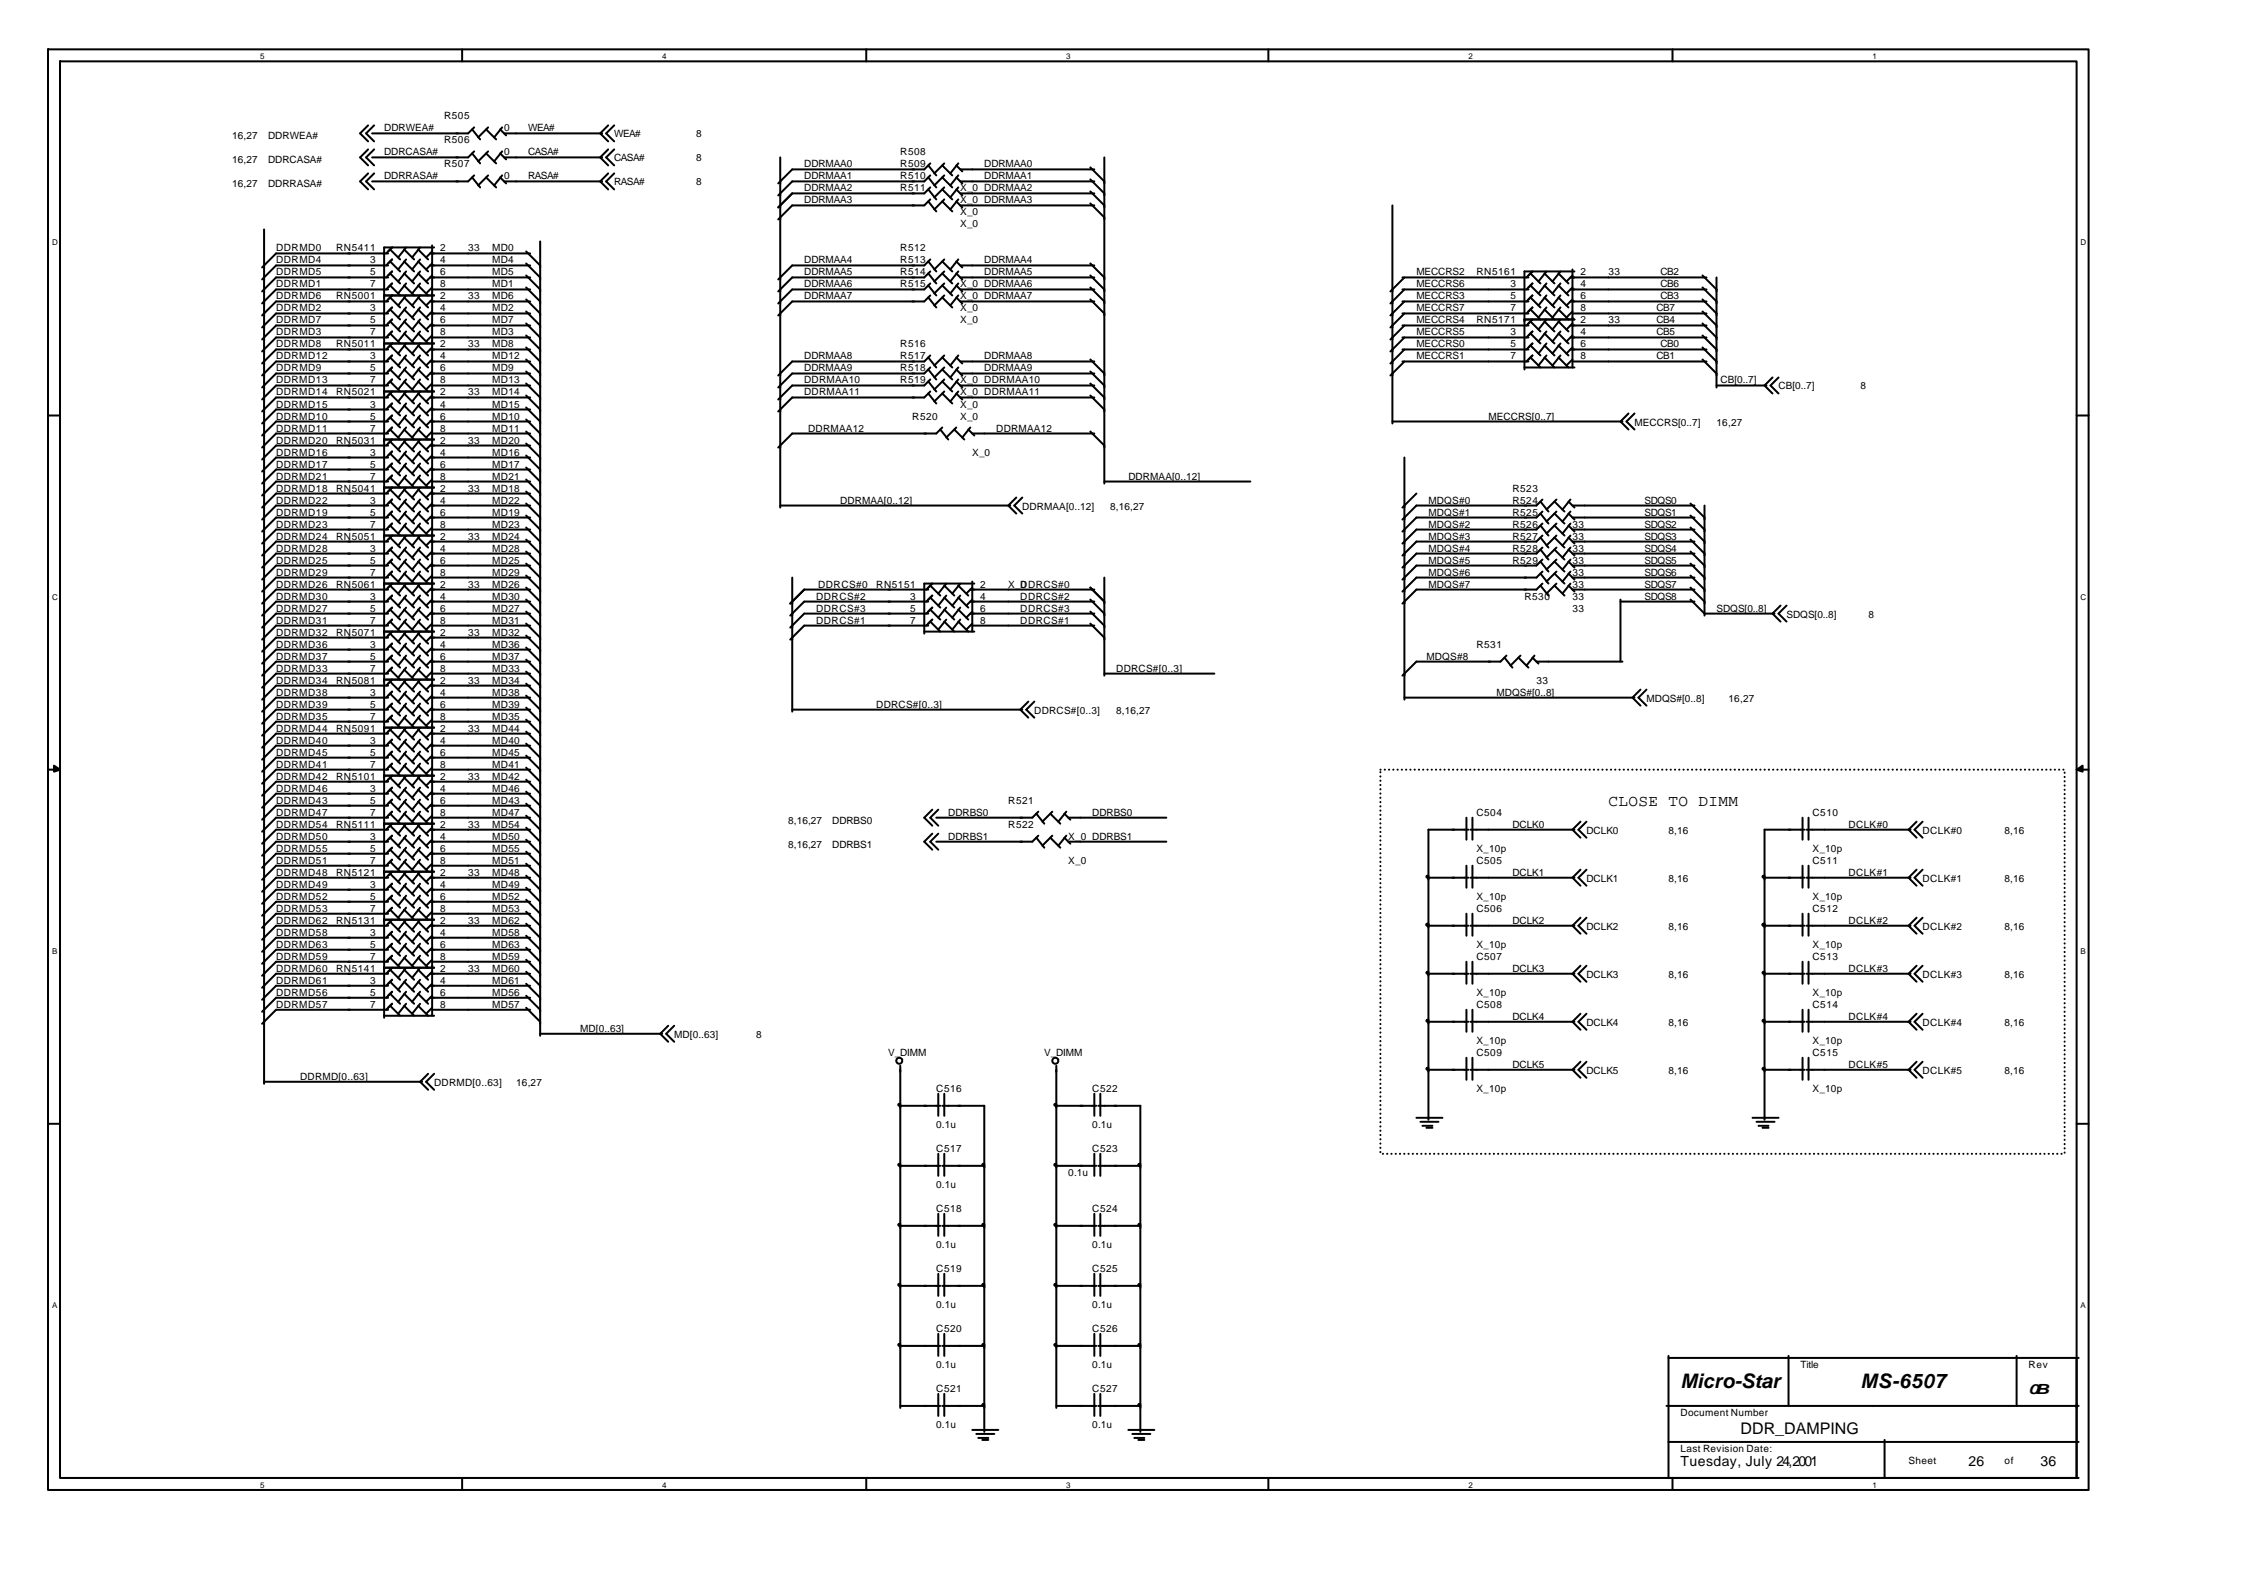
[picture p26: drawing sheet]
<svg xmlns="http://www.w3.org/2000/svg" width="297mm" height="210mm" viewBox="0 0 297 210" stroke-linecap="round" stroke-linejoin="round" font-family="sans-serif">
<defs><g id="words">
<g font-size="2.6">
<text x="222.2" y="183.5">Micro-Star</text>
<text x="246.1" y="183.5">MS-6507</text>
</g>
<g font-size="2.1">
<text x="212.7" y="106.5">CLOSE TO DIMM</text>
<text x="230.2" y="189.6">DDR_DAMPING</text>
</g>
<g font-size="1.9">
<text x="268.3" y="184.3">0B</text>
<text x="222.2" y="193.9">Tuesday, July 24, 2001</text>
<text x="260.3" y="193.9">26</text>
<text x="269.9" y="193.9">36</text>
</g>
<g font-size="1.3">
<text x="50.8" y="17.4">DDRWEA#</text>
<text x="58.7" y="15.8">R505</text>
<text x="66.7" y="17.4">0</text>
<text x="69.8" y="17.4">WEA#</text>
<text x="30.7" y="18.4">16,27</text>
<text x="30.7" y="21.6">16,27</text>
<text x="35.5" y="18.4">DDRWEA#</text>
<text x="35.5" y="21.6">DDRCASA#</text>
<text x="50.8" y="20.5">DDRCASA#</text>
<text x="50.8" y="23.7">DDRRASA#</text>
<text x="58.7" y="19">R506</text>
<text x="58.7" y="22.1">R507</text>
<text x="66.7" y="20.5">0</text>
<text x="66.7" y="23.7">0</text>
<text x="69.8" y="20.5">CASA#</text>
<text x="69.8" y="23.7">RASA#</text>
<text x="81.2" y="21.3">CASA#</text>
<text x="81.2" y="18.2">WEA#</text>
<text x="92.1" y="21.3">8</text>
<text x="92.1" y="18.2">8</text>
<text x="106.4" y="22.1">DDRMAA0</text>
<text x="106.4" y="23.7">DDRMAA1</text>
<text x="119.1" y="23.7">R510</text>
<text x="119.1" y="22.1">R509</text>
<text x="119.1" y="20.5">R508</text>
<text x="130.2" y="22.1">DDRMAA0</text>
<text x="130.2" y="23.7">DDRMAA1</text>
<text x="30.7" y="24.8">16,27</text>
<text x="35.5" y="24.8">DDRRASA#</text>
<text x="81.2" y="24.5">RASA#</text>
<text x="92.1" y="24.5">8</text>
<text x="106.4" y="25.3">DDRMAA2</text>
<text x="106.4" y="26.9">DDRMAA3</text>
<text x="119.1" y="25.3">R511</text>
<text x="127" y="28.5">X_0</text>
<text x="127" y="26.9">X_0 DDRMAA3</text>
<text x="127" y="25.3">X_0 DDRMAA2</text>
<text x="36.5" y="33.2">DDRMD0</text>
<text x="36.5" y="34.8">DDRMD4</text>
<text x="44.4" y="33.2">RN5411</text>
<text x="48.9" y="34.8">3</text>
<text x="58.2" y="33.2">2</text>
<text x="58.2" y="34.8">4</text>
<text x="61.9" y="33.2">33</text>
<text x="65.1" y="33.2">MD0</text>
<text x="65.1" y="34.8">MD4</text>
<text x="106.4" y="34.8">DDRMAA4</text>
<text x="119.1" y="34.8">R513</text>
<text x="119.1" y="33.2">R512</text>
<text x="127" y="30.1">X_0</text>
<text x="130.2" y="34.8">DDRMAA4</text>
<text x="36.5" y="36.4">DDRMD5</text>
<text x="36.5" y="38">DDRMD1</text>
<text x="36.5" y="39.6">DDRMD6</text>
<text x="36.5" y="41.2">DDRMD2</text>
<text x="44.4" y="39.6">RN5001</text>
<text x="48.9" y="41.2">3</text>
<text x="48.9" y="36.4">5</text>
<text x="48.9" y="38">7</text>
<text x="58.2" y="39.6">2</text>
<text x="58.2" y="41.2">4</text>
<text x="58.2" y="36.4">6</text>
<text x="58.2" y="38">8</text>
<text x="61.9" y="39.6">33</text>
<text x="65.1" y="36.4">MD5</text>
<text x="65.1" y="38">MD1</text>
<text x="65.1" y="39.6">MD6</text>
<text x="65.1" y="41.2">MD2</text>
<text x="106.4" y="36.4">DDRMAA5</text>
<text x="106.4" y="38">DDRMAA6</text>
<text x="106.4" y="39.6">DDRMAA7</text>
<text x="119.1" y="36.4">R514</text>
<text x="119.1" y="38">R515</text>
<text x="127" y="41.2">X_0</text>
<text x="127" y="39.6">X_0 DDRMAA7</text>
<text x="127" y="38">X_0 DDRMAA6</text>
<text x="130.2" y="36.4">DDRMAA5</text>
<text x="187.3" y="36.4">MECCRS2</text>
<text x="187.3" y="38">MECCRS6</text>
<text x="187.3" y="39.6">MECCRS3</text>
<text x="187.3" y="41.2">MECCRS7</text>
<text x="195.3" y="36.4">RN5161</text>
<text x="199.8" y="38">3</text>
<text x="199.8" y="39.6">5</text>
<text x="199.8" y="41.2">7</text>
<text x="209" y="36.4">2</text>
<text x="209" y="38">4</text>
<text x="209" y="39.6">6</text>
<text x="209" y="41.2">8</text>
<text x="212.7" y="36.4">33</text>
<text x="219.1" y="41.2">CB7</text>
<text x="219.6" y="38">CB6</text>
<text x="219.6" y="36.4">CB2</text>
<text x="219.6" y="39.6">CB3</text>
<text x="36.5" y="42.8">DDRMD7</text>
<text x="36.5" y="44.4">DDRMD3</text>
<text x="36.5" y="45.9">DDRMD8</text>
<text x="36.5" y="47.5">DDRMD12</text>
<text x="44.4" y="45.9">RN5011</text>
<text x="48.9" y="47.5">3</text>
<text x="48.9" y="42.8">5</text>
<text x="48.9" y="44.4">7</text>
<text x="58.2" y="45.9">2</text>
<text x="58.2" y="47.5">4</text>
<text x="58.2" y="42.8">6</text>
<text x="58.2" y="44.4">8</text>
<text x="61.9" y="45.9">33</text>
<text x="65.1" y="42.8">MD7</text>
<text x="65.1" y="44.4">MD3</text>
<text x="65.1" y="45.9">MD8</text>
<text x="65.1" y="47.5">MD12</text>
<text x="106.4" y="47.5">DDRMAA8</text>
<text x="119.1" y="47.5">R517</text>
<text x="119.1" y="45.9">R516</text>
<text x="127" y="42.8">X_0</text>
<text x="130.2" y="47.5">DDRMAA8</text>
<text x="187.3" y="42.8">MECCRS4</text>
<text x="187.3" y="44.4">MECCRS5</text>
<text x="187.3" y="45.9">MECCRS0</text>
<text x="187.3" y="47.5">MECCRS1</text>
<text x="195.3" y="42.8">RN5171</text>
<text x="199.8" y="44.4">3</text>
<text x="199.8" y="45.9">5</text>
<text x="199.8" y="47.5">7</text>
<text x="209" y="42.8">2</text>
<text x="209" y="44.4">4</text>
<text x="209" y="45.9">6</text>
<text x="209" y="47.5">8</text>
<text x="212.7" y="42.8">33</text>
<text x="219.1" y="47.5">CB1</text>
<text x="219.1" y="42.8">CB4</text>
<text x="219.1" y="44.4">CB5</text>
<text x="219.6" y="45.9">CB0</text>
<text x="36.5" y="49.1">DDRMD9</text>
<text x="36.5" y="50.7">DDRMD13</text>
<text x="36.5" y="52.3">DDRMD14</text>
<text x="36.5" y="53.9">DDRMD15</text>
<text x="44.4" y="52.3">RN5021</text>
<text x="48.9" y="53.9">3</text>
<text x="48.9" y="49.1">5</text>
<text x="48.9" y="50.7">7</text>
<text x="58.2" y="52.3">2</text>
<text x="58.2" y="53.9">4</text>
<text x="58.2" y="49.1">6</text>
<text x="58.2" y="50.7">8</text>
<text x="61.9" y="52.3">33</text>
<text x="65.1" y="49.1">MD9</text>
<text x="65.1" y="50.7">MD13</text>
<text x="65.1" y="52.3">MD14</text>
<text x="65.1" y="53.9">MD15</text>
<text x="106.4" y="52.3">DDRMAA11</text>
<text x="106.4" y="50.7">DDRMAA10</text>
<text x="106.4" y="49.1">DDRMAA9</text>
<text x="119.1" y="50.7">R519</text>
<text x="119.1" y="49.1">R518</text>
<text x="127" y="53.9">X_0</text>
<text x="127" y="52.3">X_0 DDRMAA11</text>
<text x="127" y="50.7">X_0 DDRMAA10</text>
<text x="130.2" y="49.1">DDRMAA9</text>
<text x="227.5" y="50.7">CB[0..7]</text>
<text x="235.2" y="51.5">CB[0..7]</text>
<text x="246.1" y="51.5">8</text>
<text x="36.5" y="55.5">DDRMD10</text>
<text x="36.5" y="57.1">DDRMD11</text>
<text x="36.5" y="58.6">DDRMD20</text>
<text x="44.4" y="58.6">RN5031</text>
<text x="48.9" y="55.5">5</text>
<text x="48.9" y="57.1">7</text>
<text x="58.2" y="58.6">2</text>
<text x="58.2" y="55.5">6</text>
<text x="58.2" y="57.1">8</text>
<text x="61.9" y="58.6">33</text>
<text x="65.1" y="55.5">MD10</text>
<text x="65.1" y="57.1">MD11</text>
<text x="65.1" y="58.6">MD20</text>
<text x="106.9" y="57.1">DDRMAA12</text>
<text x="120.6" y="55.5">R520</text>
<text x="127" y="55.5">X_0</text>
<text x="131.8" y="57.1">DDRMAA12</text>
<text x="196.8" y="55.5">MECCRS[0..7]</text>
<text x="216.2" y="56.3">MECCRS[0..7]</text>
<text x="227" y="56.3">16,27</text>
<text x="36.5" y="60.2">DDRMD16</text>
<text x="36.5" y="61.8">DDRMD17</text>
<text x="36.5" y="63.4">DDRMD21</text>
<text x="36.5" y="65">DDRMD18</text>
<text x="44.4" y="65">RN5041</text>
<text x="48.9" y="60.2">3</text>
<text x="48.9" y="61.8">5</text>
<text x="48.9" y="63.4">7</text>
<text x="58.2" y="65">2</text>
<text x="58.2" y="60.2">4</text>
<text x="58.2" y="61.8">6</text>
<text x="58.2" y="63.4">8</text>
<text x="61.9" y="65">33</text>
<text x="65.1" y="60.2">MD16</text>
<text x="65.1" y="61.8">MD17</text>
<text x="65.1" y="63.4">MD21</text>
<text x="65.1" y="65">MD18</text>
<text x="128.6" y="60.2">X_0</text>
<text x="149.2" y="63.4">DDRMAA[0..12]</text>
<text x="200" y="65">R523</text>
<text x="36.5" y="66.6">DDRMD22</text>
<text x="36.5" y="68.2">DDRMD19</text>
<text x="36.5" y="69.8">DDRMD23</text>
<text x="36.5" y="71.3">DDRMD24</text>
<text x="44.4" y="71.3">RN5051</text>
<text x="48.9" y="66.6">3</text>
<text x="48.9" y="68.2">5</text>
<text x="48.9" y="69.8">7</text>
<text x="58.2" y="71.3">2</text>
<text x="58.2" y="66.6">4</text>
<text x="58.2" y="68.2">6</text>
<text x="58.2" y="69.8">8</text>
<text x="61.9" y="71.3">33</text>
<text x="65.1" y="66.6">MD22</text>
<text x="65.1" y="68.2">MD19</text>
<text x="65.1" y="69.8">MD23</text>
<text x="65.1" y="71.3">MD24</text>
<text x="111.1" y="66.6">DDRMAA[0..12]</text>
<text x="135.2" y="67.4">DDRMAA[0..12]</text>
<text x="146.8" y="67.4">8,16,27</text>
<text x="188.9" y="71.3">MDQS#3</text>
<text x="188.9" y="66.6">MDQS#0</text>
<text x="188.9" y="68.2">MDQS#1</text>
<text x="188.9" y="69.8">MDQS#2</text>
<text x="200" y="71.3">R527</text>
<text x="200" y="69.8">R526</text>
<text x="200" y="68.2">R525</text>
<text x="200" y="66.6">R524</text>
<text x="208" y="71.3">33</text>
<text x="208" y="69.8">33</text>
<text x="217.5" y="66.6">SDQS0</text>
<text x="217.5" y="68.2">SDQS1</text>
<text x="217.5" y="69.8">SDQS2</text>
<text x="217.5" y="71.3">SDQS3</text>
<text x="36.5" y="72.9">DDRMD28</text>
<text x="36.5" y="74.5">DDRMD25</text>
<text x="36.5" y="76.1">DDRMD29</text>
<text x="36.5" y="77.7">DDRMD26</text>
<text x="44.4" y="77.7">RN5061</text>
<text x="48.9" y="72.9">3</text>
<text x="48.9" y="74.5">5</text>
<text x="48.9" y="76.1">7</text>
<text x="58.2" y="77.7">2</text>
<text x="58.2" y="72.9">4</text>
<text x="58.2" y="74.5">6</text>
<text x="58.2" y="76.1">8</text>
<text x="61.9" y="77.7">33</text>
<text x="65.1" y="72.9">MD28</text>
<text x="65.1" y="74.5">MD25</text>
<text x="65.1" y="76.1">MD29</text>
<text x="65.1" y="77.7">MD26</text>
<text x="108.2" y="77.7">DDRCS#0</text>
<text x="115.9" y="77.7">RN5151</text>
<text x="129.6" y="77.7">2</text>
<text x="133.3" y="77.7">X_0</text>
<text x="134.9" y="77.7">DDRCS#0</text>
<text x="188.9" y="77.7">MDQS#7</text>
<text x="188.9" y="72.9">MDQS#4</text>
<text x="188.9" y="74.5">MDQS#5</text>
<text x="188.9" y="76.1">MDQS#6</text>
<text x="200" y="74.5">R529</text>
<text x="200" y="72.9">R528</text>
<text x="208" y="77.7">33</text>
<text x="208" y="76.1">33</text>
<text x="208" y="74.5">33</text>
<text x="208" y="72.9">33</text>
<text x="217.5" y="74.5">SDQS5</text>
<text x="217.5" y="72.9">SDQS4</text>
<text x="217.5" y="76.1">SDQS6</text>
<text x="217.5" y="77.7">SDQS7</text>
<text x="36.5" y="79.3">DDRMD30</text>
<text x="36.5" y="80.9">DDRMD27</text>
<text x="36.5" y="82.5">DDRMD31</text>
<text x="48.9" y="79.3">3</text>
<text x="48.9" y="80.9">5</text>
<text x="48.9" y="82.5">7</text>
<text x="58.2" y="79.3">4</text>
<text x="58.2" y="80.9">6</text>
<text x="58.2" y="82.5">8</text>
<text x="65.1" y="79.3">MD30</text>
<text x="65.1" y="80.9">MD27</text>
<text x="65.1" y="82.5">MD31</text>
<text x="107.9" y="79.3">DDRCS#2</text>
<text x="107.9" y="80.9">DDRCS#3</text>
<text x="107.9" y="82.5">DDRCS#1</text>
<text x="120.4" y="79.3">3</text>
<text x="120.4" y="80.9">5</text>
<text x="120.4" y="82.5">7</text>
<text x="129.6" y="79.3">4</text>
<text x="129.6" y="80.9">6</text>
<text x="129.6" y="82.5">8</text>
<text x="134.9" y="79.3">DDRCS#2</text>
<text x="134.9" y="80.9">DDRCS#3</text>
<text x="134.9" y="82.5">DDRCS#1</text>
<text x="201.6" y="79.3">R530</text>
<text x="208" y="79.3">33</text>
<text x="208" y="80.9">33</text>
<text x="217.5" y="79.3">SDQS8</text>
<text x="227" y="80.9">SDQS[0..8]</text>
<text x="236.3" y="81.7">SDQS[0..8]</text>
<text x="247.1" y="81.7">8</text>
<text x="36.5" y="84">DDRMD32</text>
<text x="36.5" y="85.6">DDRMD36</text>
<text x="36.5" y="87.2">DDRMD37</text>
<text x="36.5" y="88.8">DDRMD33</text>
<text x="44.4" y="84">RN5071</text>
<text x="48.9" y="85.6">3</text>
<text x="48.9" y="87.2">5</text>
<text x="48.9" y="88.8">7</text>
<text x="58.2" y="84">2</text>
<text x="58.2" y="85.6">4</text>
<text x="58.2" y="87.2">6</text>
<text x="58.2" y="88.8">8</text>
<text x="61.9" y="84">33</text>
<text x="65.1" y="84">MD32</text>
<text x="65.1" y="85.6">MD36</text>
<text x="65.1" y="87.2">MD37</text>
<text x="65.1" y="88.8">MD33</text>
<text x="147.6" y="88.8">DDRCS#[0..3]</text>
<text x="188.6" y="87.2">MDQS#8</text>
<text x="195.3" y="85.6">R531</text>
<text x="36.5" y="90.4">DDRMD34</text>
<text x="36.5" y="92">DDRMD38</text>
<text x="36.5" y="93.6">DDRMD39</text>
<text x="36.5" y="95.2">DDRMD35</text>
<text x="44.4" y="90.4">RN5081</text>
<text x="48.9" y="92">3</text>
<text x="48.9" y="93.6">5</text>
<text x="48.9" y="95.2">7</text>
<text x="58.2" y="90.4">2</text>
<text x="58.2" y="92">4</text>
<text x="58.2" y="93.6">6</text>
<text x="58.2" y="95.2">8</text>
<text x="61.9" y="90.4">33</text>
<text x="65.1" y="90.4">MD34</text>
<text x="65.1" y="92">MD38</text>
<text x="65.1" y="93.6">MD39</text>
<text x="65.1" y="95.2">MD35</text>
<text x="115.9" y="93.6">DDRCS#[0..3]</text>
<text x="136.8" y="94.4">DDRCS#[0..3]</text>
<text x="147.6" y="94.4">8,16,27</text>
<text x="197.9" y="92">MDQS#[0..8]</text>
<text x="203.2" y="90.4">33</text>
<text x="217.8" y="92.8">MDQS#[0..8]</text>
<text x="228.6" y="92.8">16,27</text>
<text x="36.5" y="96.7">DDRMD44</text>
<text x="36.5" y="98.3">DDRMD40</text>
<text x="36.5" y="99.9">DDRMD45</text>
<text x="36.5" y="101.5">DDRMD41</text>
<text x="44.4" y="96.7">RN5091</text>
<text x="48.9" y="98.3">3</text>
<text x="48.9" y="99.9">5</text>
<text x="48.9" y="101.5">7</text>
<text x="58.2" y="96.7">2</text>
<text x="58.2" y="98.3">4</text>
<text x="58.2" y="99.9">6</text>
<text x="58.2" y="101.5">8</text>
<text x="61.9" y="96.7">33</text>
<text x="65.1" y="96.7">MD44</text>
<text x="65.1" y="98.3">MD40</text>
<text x="65.1" y="99.9">MD45</text>
<text x="65.1" y="101.5">MD41</text>
<text x="36.5" y="103.1">DDRMD42</text>
<text x="36.5" y="104.7">DDRMD46</text>
<text x="36.5" y="106.3">DDRMD43</text>
<text x="36.5" y="107.9">DDRMD47</text>
<text x="44.4" y="103.1">RN5101</text>
<text x="48.9" y="104.7">3</text>
<text x="48.9" y="106.3">5</text>
<text x="48.9" y="107.9">7</text>
<text x="58.2" y="103.1">2</text>
<text x="58.2" y="104.7">4</text>
<text x="58.2" y="106.3">6</text>
<text x="58.2" y="107.9">8</text>
<text x="61.9" y="103.1">33</text>
<text x="65.1" y="103.1">MD42</text>
<text x="65.1" y="104.7">MD46</text>
<text x="65.1" y="106.3">MD43</text>
<text x="65.1" y="107.9">MD47</text>
<text x="125.4" y="107.9">DDRBS0</text>
<text x="133.3" y="106.3">R521</text>
<text x="144.5" y="107.9">DDRBS0</text>
<text x="195.3" y="107.9">C504</text>
<text x="239.7" y="107.9">C510</text>
<text x="36.5" y="109.4">DDRMD54</text>
<text x="36.5" y="111">DDRMD50</text>
<text x="36.5" y="112.6">DDRMD55</text>
<text x="44.4" y="109.4">RN5111</text>
<text x="48.9" y="111">3</text>
<text x="48.9" y="112.6">5</text>
<text x="58.2" y="109.4">2</text>
<text x="58.2" y="111">4</text>
<text x="58.2" y="112.6">6</text>
<text x="61.9" y="109.4">33</text>
<text x="65.1" y="109.4">MD54</text>
<text x="65.1" y="111">MD50</text>
<text x="65.1" y="112.6">MD55</text>
<text x="104.2" y="108.9">8,16,27</text>
<text x="104.2" y="112.1">8,16,27</text>
<text x="110.1" y="108.9">DDRBS0</text>
<text x="110.1" y="112.1">DDRBS1</text>
<text x="125.4" y="111">DDRBS1</text>
<text x="133.3" y="109.4">R522</text>
<text x="141.3" y="111">X_0 DDRBS1</text>
<text x="195.3" y="112.6">X_10p</text>
<text x="200" y="109.4">DCLK0</text>
<text x="209.8" y="110.2">DCLK0</text>
<text x="220.7" y="110.2">8,16</text>
<text x="239.7" y="112.6">X_10p</text>
<text x="244.5" y="109.4">DCLK#0</text>
<text x="254.3" y="110.2">DCLK#0</text>
<text x="265.1" y="110.2">8,16</text>
<text x="36.5" y="114.2">DDRMD51</text>
<text x="36.5" y="115.8">DDRMD48</text>
<text x="36.5" y="117.4">DDRMD49</text>
<text x="36.5" y="119">DDRMD52</text>
<text x="44.4" y="115.8">RN5121</text>
<text x="48.9" y="117.4">3</text>
<text x="48.9" y="119">5</text>
<text x="48.9" y="114.2">7</text>
<text x="58.2" y="115.8">2</text>
<text x="58.2" y="117.4">4</text>
<text x="58.2" y="119">6</text>
<text x="58.2" y="114.2">8</text>
<text x="61.9" y="115.8">33</text>
<text x="65.1" y="114.2">MD51</text>
<text x="65.1" y="115.8">MD48</text>
<text x="65.1" y="117.4">MD49</text>
<text x="65.1" y="119">MD52</text>
<text x="141.3" y="114.2">X_0</text>
<text x="195.3" y="114.2">C505</text>
<text x="195.3" y="119">X_10p</text>
<text x="200" y="115.8">DCLK1</text>
<text x="209.8" y="116.6">DCLK1</text>
<text x="220.7" y="116.6">8,16</text>
<text x="239.7" y="114.2">C511</text>
<text x="239.7" y="119">X_10p</text>
<text x="244.5" y="115.8">DCLK#1</text>
<text x="254.3" y="116.6">DCLK#1</text>
<text x="265.1" y="116.6">8,16</text>
<text x="36.5" y="120.6">DDRMD53</text>
<text x="36.5" y="122.1">DDRMD62</text>
<text x="36.5" y="123.7">DDRMD58</text>
<text x="36.5" y="125.3">DDRMD63</text>
<text x="44.4" y="122.1">RN5131</text>
<text x="48.9" y="123.7">3</text>
<text x="48.9" y="125.3">5</text>
<text x="48.9" y="120.6">7</text>
<text x="58.2" y="122.1">2</text>
<text x="58.2" y="123.7">4</text>
<text x="58.2" y="125.3">6</text>
<text x="58.2" y="120.6">8</text>
<text x="61.9" y="122.1">33</text>
<text x="65.1" y="120.6">MD53</text>
<text x="65.1" y="122.1">MD62</text>
<text x="65.1" y="123.7">MD58</text>
<text x="65.1" y="125.3">MD63</text>
<text x="195.3" y="120.6">C506</text>
<text x="195.3" y="125.3">X_10p</text>
<text x="200" y="122.1">DCLK2</text>
<text x="209.8" y="122.9">DCLK2</text>
<text x="220.7" y="122.9">8,16</text>
<text x="239.7" y="120.6">C512</text>
<text x="239.7" y="125.3">X_10p</text>
<text x="244.5" y="122.1">DCLK#2</text>
<text x="254.3" y="122.9">DCLK#2</text>
<text x="265.1" y="122.9">8,16</text>
<text x="36.5" y="126.9">DDRMD59</text>
<text x="36.5" y="128.5">DDRMD60</text>
<text x="36.5" y="130.1">DDRMD61</text>
<text x="36.5" y="131.7">DDRMD56</text>
<text x="44.4" y="128.5">RN5141</text>
<text x="48.9" y="130.1">3</text>
<text x="48.9" y="131.7">5</text>
<text x="48.9" y="126.9">7</text>
<text x="58.2" y="128.5">2</text>
<text x="58.2" y="130.1">4</text>
<text x="58.2" y="131.7">6</text>
<text x="58.2" y="126.9">8</text>
<text x="61.9" y="128.5">33</text>
<text x="65.1" y="126.9">MD59</text>
<text x="65.1" y="128.5">MD60</text>
<text x="65.1" y="130.1">MD61</text>
<text x="65.1" y="131.7">MD56</text>
<text x="195.3" y="126.9">C507</text>
<text x="195.3" y="131.7">X_10p</text>
<text x="200" y="128.5">DCLK3</text>
<text x="209.8" y="129.3">DCLK3</text>
<text x="220.7" y="129.3">8,16</text>
<text x="239.7" y="126.9">C513</text>
<text x="239.7" y="131.7">X_10p</text>
<text x="244.5" y="128.5">DCLK#3</text>
<text x="254.3" y="129.3">DCLK#3</text>
<text x="265.1" y="129.3">8,16</text>
<text x="36.5" y="133.3">DDRMD57</text>
<text x="48.9" y="133.3">7</text>
<text x="58.2" y="133.3">8</text>
<text x="65.1" y="133.3">MD57</text>
<text x="76.7" y="136.4">MD[0..63]</text>
<text x="89.2" y="137.2">MD[0..63]</text>
<text x="100" y="137.2">8</text>
<text x="195.3" y="133.3">C508</text>
<text x="200" y="134.8">DCLK4</text>
<text x="209.8" y="135.6">DCLK4</text>
<text x="220.7" y="135.6">8,16</text>
<text x="239.7" y="133.3">C514</text>
<text x="244.5" y="134.8">DCLK#4</text>
<text x="254.3" y="135.6">DCLK#4</text>
<text x="265.1" y="135.6">8,16</text>
<text x="39.7" y="142.8">DDRMD[0..63]</text>
<text x="57.4" y="143.6">DDRMD[0..63]</text>
<text x="68.3" y="143.6">16,27</text>
<text x="117.5" y="139.6">V_DIMM</text>
<text x="138.1" y="139.6">V_DIMM</text>
<text x="195.3" y="139.6">C509</text>
<text x="195.3" y="138">X_10p</text>
<text x="200" y="141.2">DCLK5</text>
<text x="209.8" y="142">DCLK5</text>
<text x="220.7" y="142">8,16</text>
<text x="239.7" y="139.6">C515</text>
<text x="239.7" y="138">X_10p</text>
<text x="244.5" y="141.2">DCLK#5</text>
<text x="254.3" y="142">DCLK#5</text>
<text x="265.1" y="142">8,16</text>
<text x="123.8" y="144.4">C516</text>
<text x="123.8" y="149.1">0.1u</text>
<text x="144.5" y="144.4">C522</text>
<text x="144.5" y="149.1">0.1u</text>
<text x="195.3" y="144.4">X_10p</text>
<text x="239.7" y="144.4">X_10p</text>
<text x="123.8" y="152.3">C517</text>
<text x="141.3" y="155.5">0.1u</text>
<text x="144.5" y="152.3">C523</text>
<text x="123.8" y="160.2">C518</text>
<text x="123.8" y="157.1">0.1u</text>
<text x="144.5" y="160.2">C524</text>
<text x="123.8" y="165">0.1u</text>
<text x="144.5" y="165">0.1u</text>
<text x="123.8" y="168.2">C519</text>
<text x="123.8" y="172.9">0.1u</text>
<text x="144.5" y="168.2">C525</text>
<text x="144.5" y="172.9">0.1u</text>
<text x="123.8" y="176.1">C520</text>
<text x="144.5" y="176.1">C526</text>
<text x="123.8" y="184.1">C521</text>
<text x="123.8" y="180.9">0.1u</text>
<text x="144.5" y="184.1">C527</text>
<text x="144.5" y="180.9">0.1u</text>
<text x="238.1" y="180.9">Title</text>
<text x="268.3" y="180.9">Rev</text>
<text x="123.8" y="188.8">0.1u</text>
<text x="144.5" y="188.8">0.1u</text>
<text x="222.2" y="187.2">Document Number</text>
<text x="222.2" y="192">Last Revision Date:</text>
<text x="252.4" y="193.6">Sheet</text>
<text x="265.1" y="193.6">of</text>
</g>
<g font-size="1.1">
<text x="34.4" y="7.8">5</text>
<text x="87.6" y="7.8">4</text>
<text x="141" y="7.8">3</text>
<text x="194.2" y="7.8">2</text>
<text x="247.6" y="7.8">1</text>
<text x="6.9" y="32.5">D</text>
<text x="275.2" y="32.5">D</text>
<text x="6.9" y="79.3">C</text>
<text x="275.2" y="79.3">C</text>
<text x="6.9" y="126.1">B</text>
<text x="275.2" y="126.1">B</text>
<text x="6.9" y="172.9">A</text>
<text x="275.2" y="172.9">A</text>
<text x="34.4" y="196.8">5</text>
<text x="87.6" y="196.8">4</text>
<text x="141" y="196.8">3</text>
<text x="194.2" y="196.8">2</text>
<text x="247.6" y="196.8">1</text>
</g>
</g></defs>
<g fill="none" stroke="#000" stroke-width=".26">
<path d="M6.3 6.5h269.9v190.5h-269.9zM7.9 8.1h266.7v187.3h-266.7zM48.7 16.6l-1.1 1 1.1 1.1M48.7 19.8l-1.1 1 1.1 1.1M49.5 16.6l-1.1 1 1.1 1.1M49.5 19.8l-1.1 1 1.1 1.1M61.1 6.5v1.6M62.4 17.1l1.1 1.3M62.7 16.8l-.8 .8h-12.7M64.3 17.1l1.3 1.3M64.6 16.8l-1.4 1.4M66.1 17.1l.8 .8"/>
<path d="M66.4 16.8l-1 1.4M66.7 17.6h12.9M80.4 19.8l-1 1 1 1.1M80.4 16.6l-1 1 1 1.1M81.2 19.8l-1 1 1 1.1M81.2 16.6l-1 1 1 1.1M114.6 6.5v1.6M167.7 6.5v1.6M221.2 6.5v1.6M34.9 30.3v113M48.7 22.9l-1.1 1.1 1.1 1M49.5 22.9l-1.1 1.1 1.1 1"/>
<path d="M50.8 39.1h6.6M51.3 35.1h-14.8l-1.8 1.9M51.3 39.9h-14.8l-1.8 1.8M51.3 33.5h-14.8l-1.8 1.9M51.3 36.7h-14.8l-1.8 1.8M51.3 38.3h-14.8l-1.8 1.8M51.6 39.3l1.3 1.4M51.6 33l1.3 1.3M51.6 34.6l1.3 1.3M51.6 36.2l1.3 1.3M51.6 37.7l1.3 1.4M51.9 39.1l-.8 .8"/>
<path d="M51.9 32.7l-.8 .8M51.9 34.3l-.8 .8M51.9 35.9l-.8 .8M51.9 37.5l-.8 .8M53.4 39.3l1.4 1.4M53.4 33l1.4 1.3M53.4 34.6l1.4 1.3M53.4 36.2l1.4 1.3M53.4 37.7l1.4 1.4M53.7 39.1l-1 1.3M53.7 32.7l-1 1.3M53.7 34.3l-1 1.3"/>
<path d="M53.7 35.9l-1 1.3M53.7 37.5l-1 1.3M55.3 39.3l1.3 1.4M55.3 33l1.3 1.3M55.3 34.6l1.3 1.3M55.3 36.2l1.3 1.3M55.3 37.7l1.3 1.4M55.6 39.1l-1.1 1.3M55.6 32.7l-1.1 1.3M55.6 34.3l-1.1 1.3M55.6 35.9l-1.1 1.3M55.6 37.5l-1.1 1.3"/>
<path d="M56.9 39.9h13.2M56.9 33.5h13.2M56.9 35.1h13.2M56.9 36.7h13.2M57.1 32.5v101.8M57.1 39.6l-.7 .8M57.1 33.2l-.7 .8M57.1 34.8l-.7 .8M57.1 36.4l-.7 .8M57.1 38.3h13M57.1 38l-.7 .8M57.4 32.7h-6.6v101.9"/>
<path d="M62.4 20.3l1.1 1.3M62.4 23.5l1.1 1.3M62.7 20l-.8 .8h-12.7M62.7 23.2l-.8 .8h-12.7M64.3 20.3l1.3 1.3M64.3 23.5l1.3 1.3M64.6 20l-1.4 1.3M64.6 23.2l-1.4 1.3M66.1 20.3l.8 .8M66.1 23.5l.8 .8M66.4 20l-1 1.3M66.4 23.2l-1 1.3"/>
<path d="M66.7 20.8h12.9M66.7 24h12.9M69.6 39.6l1.8 1.9M69.6 38l1.8 1.9M69.6 36.4l1.8 1.9M69.6 34.8l1.8 1.9M69.6 33.2l1.8 1.9M71.4 31.9v105.1M80.4 22.9l-1 1.1 1 1M81.2 22.9l-1 1.1 1 1M103.2 20.8v46.3M122.8 37.7l1 1.4"/>
<path d="M122.8 36.2l1 1.3M122.8 34.6l1 1.3M122.8 26.6l1 1.4M122.8 25l1 1.4M122.8 23.5l1 1.3M122.8 21.9l1 1.3M122.8 39.3l1 1.4M123 39.1l-.8 .8h-17.4l-1.9 1.8M123 34.3l-.8 .8h-17.4l-1.9 1.9M123 35.9l-.8 .8h-17.4l-1.9 1.8M123 37.5l-.8 .8h-17.4l-1.9 1.8M123 23.2l-.8 .8h-17.4l-1.9 1.8"/>
<path d="M123 26.4l-.8 .8h-17.4l-1.9 1.8M123 24.8l-.8 .8h-17.4l-1.9 1.8M123 21.6l-.8 .8h-17.4l-1.9 1.9M124.6 37.7l1.3 1.4M124.6 36.2l1.3 1.3M124.6 34.6l1.3 1.3M124.6 26.6l1.3 1.4M124.6 25l1.3 1.4M124.6 23.5l1.3 1.3M124.6 21.9l1.3 1.3M124.6 39.3l1.3 1.4M124.9 23.2l-1.3 1.3"/>
<path d="M124.9 24.8l-1.3 1.3M124.9 26.4l-1.3 1.3M124.9 21.6l-1.3 1.3M124.9 37.5l-1.3 1.3M124.9 35.9l-1.3 1.3M124.9 34.3l-1.3 1.3M124.9 39.1l-1.3 1.3M126.5 37.7l.8 .8M126.5 36.2l.8 .8M126.5 34.6l.8 .8M126.5 26.6l.8 .8M126.5 25l.8 .8"/>
<path d="M126.5 23.5l.8 .8M126.5 21.9l.8 .8M126.5 39.3l.8 .8M126.7 37.5l-1 1.3M126.7 35.9l-1 1.3M126.7 34.3l-1 1.3M126.7 26.4l-1 1.3M126.7 24.8l-1 1.3M126.7 23.2l-1 1.3M126.7 21.6l-1 1.3M126.7 39.1l-1 1.3M127 39.9h17.7"/>
<path d="M127 35.1h17.7M127 36.7h17.7M127 38.3h17.7M127 24h17.7M127 27.2h17.7M127 25.6h17.7M127 22.4h17.7M144.2 39.6l1.8 1.9M144.2 22.1l1.8 1.9M144.2 23.7l1.8 1.9M144.2 25.3l1.8 1.9M144.2 26.9l1.8 1.9"/>
<path d="M144.2 34.8l1.8 1.9M144.2 36.4l1.8 1.9M144.2 38l1.8 1.9M146 20.8v43.1M184.1 27.2v28.8M185.5 39.9h16.6M185.5 36.7h16.6M185.5 38.3h16.6M185.7 38.3l-1.8 1.8M185.7 36.7l-1.8 1.8M185.7 39.9l-1.8 1.8M202.4 36.2l1.3 1.3"/>
<path d="M202.4 37.7l1.3 1.4M202.4 39.3l1.3 1.4M202.7 35.9l-.8 .8M202.7 37.5l-.8 .8M202.7 39.1l-.8 .8M204.3 36.2l1.3 1.3M204.3 37.7l1.3 1.4M204.3 39.3l1.3 1.4M204.5 35.9l-1 1.3M204.5 37.5l-1 1.3M204.5 39.1l-1 1.3M206.1 36.2l1.3 1.3"/>
<path d="M206.1 37.7l1.3 1.4M206.1 39.3l1.3 1.4M206.4 35.9l-1.1 1.3M206.4 37.5l-1.1 1.3M206.4 39.1l-1.1 1.3M207.7 39.9h18M207.7 36.7h18M207.7 38.3h18M208 35.6v13M208 36.4l-.8 .8M208 38l-.8 .8M208 39.6l-.8 .8"/>
<path d="M208.2 35.9h-6.6v13M225.2 38l1.8 1.9M225.2 39.6l1.8 1.9M225.2 36.4l1.8 1.9M227 36.7v14.5M6.3 54.9h1.6M50.8 58.1h6.6M50.8 51.8h6.6M50.8 45.4h6.6M51.3 57.3h-14.8l-1.8 1.9M51.3 58.9h-14.8l-1.8 1.9M51.3 52.6h-14.8l-1.8 1.8"/>
<path d="M51.3 54.2h-14.8l-1.8 1.8M51.3 55.7h-14.8l-1.8 1.9M51.3 46.2h-14.8l-1.8 1.9M51.3 47.8h-14.8l-1.8 1.9M51.3 49.4h-14.8l-1.8 1.8M51.3 51h-14.8l-1.8 1.8M51.3 41.5h-14.8l-1.8 1.8M51.3 43h-14.8l-1.8 1.9M51.3 44.6h-14.8l-1.8 1.9M51.6 58.4l1.3 1.3M51.6 60l1.3 1.3M51.6 52l1.3 1.4"/>
<path d="M51.6 53.6l1.3 1.3M51.6 55.2l1.3 1.3M51.6 56.8l1.3 1.3M51.6 45.7l1.3 1.3M51.6 47.3l1.3 1.3M51.6 48.9l1.3 1.3M51.6 50.4l1.3 1.4M51.6 40.9l1.3 1.3M51.6 42.5l1.3 1.3M51.6 44.1l1.3 1.3M51.9 58.1l-.8 .8M51.9 59.7l-.8 .8"/>
<path d="M51.9 51.8l-.8 .8M51.9 53.4l-.8 .8M51.9 54.9l-.8 .8M51.9 56.5l-.8 .8M51.9 45.4l-.8 .8M51.9 47l-.8 .8M51.9 48.6l-.8 .8M51.9 50.2l-.8 .8M51.9 40.7l-.8 .8M51.9 42.2l-.8 .8M51.9 43.8l-.8 .8M53.4 58.4l1.4 1.3"/>
<path d="M53.4 60l1.4 1.3M53.4 52l1.4 1.4M53.4 53.6l1.4 1.3M53.4 55.2l1.4 1.3M53.4 56.8l1.4 1.3M53.4 45.7l1.4 1.3M53.4 47.3l1.4 1.3M53.4 48.9l1.4 1.3M53.4 50.4l1.4 1.4M53.4 40.9l1.4 1.3M53.4 42.5l1.4 1.3M53.4 44.1l1.4 1.3"/>
<path d="M53.7 58.1l-1 1.3M53.7 59.7l-1 1.3M53.7 51.8l-1 1.3M53.7 53.4l-1 1.3M53.7 54.9l-1 1.4M53.7 56.5l-1 1.4M53.7 45.4l-1 1.3M53.7 47l-1 1.3M53.7 48.6l-1 1.3M53.7 50.2l-1 1.3M53.7 40.7l-1 1.3M53.7 42.2l-1 1.4"/>
<path d="M53.7 43.8l-1 1.4M55.3 58.4l1.3 1.3M55.3 60l1.3 1.3M55.3 52l1.3 1.4M55.3 53.6l1.3 1.3M55.3 55.2l1.3 1.3M55.3 56.8l1.3 1.3M55.3 45.7l1.3 1.3M55.3 47.3l1.3 1.3M55.3 48.9l1.3 1.3M55.3 50.4l1.3 1.4M55.3 40.9l1.3 1.3"/>
<path d="M55.3 42.5l1.3 1.3M55.3 44.1l1.3 1.3M55.6 58.1l-1.1 1.3M55.6 59.7l-1.1 1.3M55.6 51.8l-1.1 1.3M55.6 53.4l-1.1 1.3M55.6 54.9l-1.1 1.4M55.6 56.5l-1.1 1.4M55.6 45.4l-1.1 1.3M55.6 47l-1.1 1.3M55.6 48.6l-1.1 1.3M55.6 50.2l-1.1 1.3"/>
<path d="M55.6 40.7l-1.1 1.3M55.6 42.2l-1.1 1.4M55.6 43.8l-1.1 1.4M56.9 58.9h13.2M56.9 52.6h13.2M56.9 54.2h13.2M56.9 55.7h13.2M56.9 46.2h13.2M56.9 47.8h13.2M56.9 49.4h13.2M56.9 41.5h13.2M56.9 43h13.2"/>
<path d="M57.1 57.3h13M57.1 58.6l-.7 .8M57.1 52.3l-.7 .8M57.1 53.9l-.7 .8M57.1 55.5l-.7 .8M57.1 57.1l-.7 .8M57.1 45.9l-.7 .8M57.1 47.5l-.7 .8M57.1 49.1l-.7 .8M57.1 51h13M57.1 50.7l-.7 .8M57.1 41.2l-.7 .8"/>
<path d="M57.1 42.8l-.7 .8M57.1 44.6h13M57.1 44.4l-.7 .8M69.6 58.6l1.8 1.9M69.6 57.1l1.8 1.8M69.6 55.5l1.8 1.8M69.6 53.9l1.8 1.8M69.6 52.3l1.8 1.9M69.6 50.7l1.8 1.9M69.6 49.1l1.8 1.9M69.6 47.5l1.8 1.9M69.6 45.9l1.8 1.9"/>
<path d="M69.6 44.4l1.8 1.8M69.6 42.8l1.8 1.8M69.6 41.2l1.8 1.8M122.8 52l1 1.4M122.8 50.4l1 1.4M122.8 48.9l1 1.3M122.8 47.3l1 1.3M123 51.8l-.8 .8h-17.4l-1.9 1.8M123 47l-.8 .8h-17.4l-1.9 1.9M123 48.6l-.8 .8h-17.4l-1.9 1.8M123 50.2l-.8 .8h-17.4l-1.9 1.8M124.4 56.8l1 1.3"/>
<path d="M124.6 56.5l-.8 .8h-19l-1.9 1.9M124.6 52l1.3 1.4M124.6 50.4l1.3 1.4M124.6 48.9l1.3 1.3M124.6 47.3l1.3 1.3M124.9 48.6l-1.3 1.3M124.9 50.2l-1.3 1.3M124.9 51.8l-1.3 1.3M124.9 47l-1.3 1.3M126.2 56.8l1.3 1.3M126.5 56.5l-1.4 1.4M126.5 52l.8 .8"/>
<path d="M126.5 50.4l.8 .8M126.5 48.9l.8 .8M126.5 47.3l.8 .8M126.7 51.8l-1 1.3M126.7 50.2l-1 1.3M126.7 48.6l-1 1.3M126.7 47l-1 1.3M127 52.6h17.7M127 47.8h17.7M127 49.4h17.7M127 51h17.7M128.1 56.8l.8 .8"/>
<path d="M128.3 56.5l-1 1.4M128.6 57.3h16.1M144.2 47.5l1.8 1.9M144.2 52.3l1.8 1.9M144.2 50.7l1.8 1.9M144.2 49.1l1.8 1.9M144.2 57.1l1.8 1.8M184.1 55.7h30.5M185.5 46.2h16.6M185.5 47.8h16.6M185.5 41.5h16.6M185.5 43h16.6"/>
<path d="M185.5 44.6h16.6M185.7 43l-1.8 1.9M185.7 44.6l-1.8 1.9M185.7 47.8l-1.8 1.9M185.7 41.5l-1.8 1.8M185.7 46.2l-1.8 1.9M201.6 42.2h6.6M201.6 48.6h6.6M202.4 42.5l1.3 1.3M202.4 44.1l1.3 1.3M202.4 45.7l1.3 1.3M202.4 47.3l1.3 1.3"/>
<path d="M202.4 40.9l1.3 1.3M202.7 47l-.8 .8M202.7 42.2l-.8 .8M202.7 43.8l-.8 .8M202.7 45.4l-.8 .8M202.7 40.7l-.8 .8M204.3 42.5l1.3 1.3M204.3 44.1l1.3 1.3M204.3 45.7l1.3 1.3M204.3 47.3l1.3 1.3M204.3 40.9l1.3 1.3M204.5 42.2l-1 1.4"/>
<path d="M204.5 43.8l-1 1.4M204.5 45.4l-1 1.3M204.5 47l-1 1.3M204.5 40.7l-1 1.3M206.1 42.5l1.3 1.3M206.1 44.1l1.3 1.3M206.1 45.7l1.3 1.3M206.1 47.3l1.3 1.3M206.1 40.9l1.3 1.3M206.4 42.2l-1.1 1.4M206.4 43.8l-1.1 1.4M206.4 45.4l-1.1 1.3"/>
<path d="M206.4 47l-1.1 1.3M206.4 40.7l-1.1 1.3M207.7 46.2h18M207.7 43h18M207.7 44.6h18M208 47.8h17.7M208 41.5h17.7M208 42.8l-.8 .8M208 44.4l-.8 .8M208 45.9l-.8 .8M208 47.5l-.8 .8M208 41.2l-.8 .8"/>
<path d="M215.4 54.7l-1.1 1 1.1 1.1M216.2 54.7l-1.1 1 1.1 1.1M225.2 42.8l1.8 1.8M225.2 45.9l1.8 1.9M225.2 41.2l1.8 1.8M225.2 44.4l1.8 1.8M225.2 47.5l1.8 1.9M227 51h6.6M234.4 49.9l-1 1.1 1 1M235.2 49.9l-1 1.1 1 1M274.6 54.9h1.6M50.8 77.2h6.6"/>
<path d="M50.8 70.8h6.6M50.8 64.5h6.6M51.3 63.7h-14.8l-1.8 1.8M51.3 60.5h-14.8l-1.8 1.9M51.3 78h-14.8l-1.8 1.8M51.3 79.6h-14.8l-1.8 1.8M51.3 71.6h-14.8l-1.8 1.9M51.3 73.2h-14.8l-1.8 1.9M51.3 74.8h-14.8l-1.8 1.8M51.3 76.4h-14.8l-1.8 1.8M51.3 65.3h-14.8l-1.8 1.8M51.3 66.9h-14.8l-1.8 1.8"/>
<path d="M51.3 68.4h-14.8l-1.8 1.9M51.3 70h-14.8l-1.8 1.9M51.3 62.1h-14.8l-1.8 1.8M51.6 77.4l1.3 1.4M51.6 79l1.3 1.3M51.6 71.1l1.3 1.3M51.6 72.7l1.3 1.3M51.6 74.3l1.3 1.3M51.6 75.8l1.3 1.4M51.6 64.7l1.3 1.4M51.6 66.3l1.3 1.3M51.6 67.9l1.3 1.3"/>
<path d="M51.6 69.5l1.3 1.3M51.6 61.6l1.3 1.3M51.6 63.1l1.3 1.4M51.9 77.2l-.8 .8M51.9 78.8l-.8 .8M51.9 70.8l-.8 .8M51.9 72.4l-.8 .8M51.9 74l-.8 .8M51.9 75.6l-.8 .8M51.9 64.5l-.8 .8M51.9 66.1l-.8 .8M51.9 67.6l-.8 .8"/>
<path d="M51.9 69.2l-.8 .8M51.9 61.3l-.8 .8M51.9 62.9l-.8 .8M53.4 77.4l1.4 1.4M53.4 79l1.4 1.3M53.4 71.1l1.4 1.3M53.4 72.7l1.4 1.3M53.4 74.3l1.4 1.3M53.4 75.8l1.4 1.4M53.4 64.7l1.4 1.4M53.4 66.3l1.4 1.3M53.4 67.9l1.4 1.3"/>
<path d="M53.4 69.5l1.4 1.3M53.4 61.6l1.4 1.3M53.4 63.1l1.4 1.4M53.7 77.2l-1 1.3M53.7 78.8l-1 1.3M53.7 70.8l-1 1.3M53.7 72.4l-1 1.3M53.7 74l-1 1.3M53.7 75.6l-1 1.3M53.7 64.5l-1 1.3M53.7 66.1l-1 1.3M53.7 67.6l-1 1.4"/>
<path d="M53.7 69.2l-1 1.4M53.7 61.3l-1 1.3M53.7 62.9l-1 1.3M55.3 77.4l1.3 1.4M55.3 79l1.3 1.3M55.3 71.1l1.3 1.3M55.3 72.7l1.3 1.3M55.3 74.3l1.3 1.3M55.3 75.8l1.3 1.4M55.3 64.7l1.3 1.4M55.3 66.3l1.3 1.3M55.3 67.9l1.3 1.3"/>
<path d="M55.3 69.5l1.3 1.3M55.3 61.6l1.3 1.3M55.3 63.1l1.3 1.4M55.6 77.2l-1.1 1.3M55.6 78.8l-1.1 1.3M55.6 70.8l-1.1 1.3M55.6 72.4l-1.1 1.3M55.6 74l-1.1 1.3M55.6 75.6l-1.1 1.3M55.6 64.5l-1.1 1.3M55.6 66.1l-1.1 1.3M55.6 67.6l-1.1 1.4"/>
<path d="M55.6 69.2l-1.1 1.4M55.6 61.3l-1.1 1.3M55.6 62.9l-1.1 1.3M56.9 78h13.2M56.9 79.6h13.2M56.9 71.6h13.2M56.9 73.2h13.2M56.9 74.8h13.2M56.9 65.3h13.2M56.9 66.9h13.2M56.9 68.4h13.2M56.9 60.5h13.2"/>
<path d="M56.9 62.1h13.2M57.1 77.7l-.7 .8M57.1 79.3l-.7 .8M57.1 71.3l-.7 .8M57.1 72.9l-.7 .8M57.1 74.5l-.7 .8M57.1 76.4h13M57.1 76.1l-.7 .8M57.1 65l-.7 .8M57.1 66.6l-.7 .8M57.1 68.2l-.7 .8M57.1 70h13"/>
<path d="M57.1 69.8l-.7 .8M57.1 60.2l-.7 .8M57.1 61.8l-.7 .8M57.1 63.7h13M57.1 63.4l-.7 .8M69.6 79.3l1.8 1.8M69.6 77.7l1.8 1.9M69.6 76.1l1.8 1.9M69.6 74.5l1.8 1.9M69.6 72.9l1.8 1.9M69.6 71.3l1.8 1.9M69.6 69.8l1.8 1.8"/>
<path d="M69.6 68.2l1.8 1.8M69.6 66.6l1.8 1.8M69.6 65l1.8 1.9M69.6 63.4l1.8 1.9M69.6 61.8l1.8 1.9M69.6 60.2l1.8 1.9M103.2 66.9h30.4M104.8 76.4v17.7M122.8 78h-16.4l-1.9 1.8M122.8 79.6h-16.4l-1.9 1.8M123 77.4l1.4 1.4M123 79l1.4 1.3"/>
<path d="M123.3 77.2l-.8 .8M123.3 78.8l-.8 .8M124.9 77.4l1.3 1.4M124.9 79l1.3 1.3M125.1 77.2l-1 1.3M125.1 78.8l-1 1.3M126.7 77.4l1.4 1.4M126.7 79l1.4 1.3M127 77.2l-1.1 1.3M127 78.8l-1.1 1.3M128.3 78h16.4M128.3 79.6h16.4"/>
<path d="M128.6 77.7l-.8 .8M128.6 79.3l-.8 .8M128.6 76.9v6.6M128.9 77.2h-6.7v6.6M134.4 65.8l-1.1 1.1 1.1 1M135.2 65.8l-1.1 1.1 1.1 1M144.2 77.7l1.8 1.9M144.2 79.3l1.8 1.8M146 63.7h19.4M146 76.4v12.9M185.7 60.5v32M187.3 65.3l-1.8 1.8"/>
<path d="M203.7 75.8l1.1 1.4M203.7 74.3l1.1 1.3M203.7 72.7l1.1 1.3M203.7 71.1l1.1 1.3M203.7 69.5l1.1 1.3M203.7 67.9l1.1 1.3M203.7 66.3l1.1 1.3M203.7 77.4l1.1 1.4M204 66.1l-.8 .8h-15.9l-1.8 1.8M204 77.2l-.8 .8h-15.9l-1.8 1.8M204 70.8l-.8 .8h-15.9l-1.8 1.9M204 72.4l-.8 .8h-15.9l-1.8 1.9"/>
<path d="M204 74l-.8 .8h-15.9l-1.8 1.8M204 75.6l-.8 .8h-15.9l-1.8 1.8M204 67.6l-.8 .8h-15.9l-1.8 1.9M204 69.2l-.8 .8h-15.9l-1.8 1.9M205.6 75.8l1.3 1.4M205.6 74.3l1.3 1.3M205.6 72.7l1.3 1.3M205.6 71.1l1.3 1.3M205.6 69.5l1.3 1.3M205.6 67.9l1.3 1.3M205.6 66.3l1.3 1.3M205.6 77.4l1.3 1.4"/>
<path d="M205.8 75.6l-1.3 1.3M205.8 74l-1.3 1.3M205.8 72.4l-1.3 1.3M205.8 70.8l-1.3 1.3M205.8 69.2l-1.3 1.4M205.8 67.6l-1.3 1.4M205.8 66.1l-1.3 1.3M205.8 77.2l-1.3 1.3M207.4 75.8l.8 .8M207.4 74.3l.8 .8M207.4 72.7l.8 .8M207.4 71.1l.8 .8"/>
<path d="M207.4 69.5l.8 .8M207.4 67.9l.8 .8M207.4 66.3l.8 .8M207.4 77.4l.8 .8M207.7 75.6l-1.1 1.3M207.7 74l-1.1 1.3M207.7 72.4l-1.1 1.3M207.7 70.8l-1.1 1.3M207.7 69.2l-1.1 1.4M207.7 67.6l-1.1 1.4M207.7 66.1l-1.1 1.3M207.7 77.2l-1.1 1.3"/>
<path d="M208 78h16.1M208 71.6h16.1M208 73.2h16.1M208 74.8h16.1M208 76.4h16.1M208 66.9h16.1M208 68.4h16.1M208 70h16.1M214.3 79.6h9.8M214.3 79.3v8.2M223.6 79.3l1.8 1.8h9.3M223.6 68.2l1.8 1.8"/>
<path d="M223.6 69.8l1.8 1.8M223.6 76.1l1.8 1.9M223.6 74.5l1.8 1.9M223.6 72.9l1.8 1.9M223.6 66.6l1.8 1.8M223.6 71.3l1.8 1.9M223.6 77.7l1.8 1.9M225.4 66.9v14.5M50.8 83.5h6.6M50.8 96.2h6.6M50.8 89.9h6.6M51.3 81.1h-14.8l-1.8 1.9"/>
<path d="M51.3 82.7h-14.8l-1.8 1.9M51.3 97h-14.8l-1.8 1.9M51.3 98.6h-14.8l-1.8 1.9M51.3 90.7h-14.8l-1.8 1.8M51.3 92.3h-14.8l-1.8 1.8M51.3 93.8h-14.8l-1.8 1.9M51.3 95.4h-14.8l-1.8 1.9M51.3 84.3h-14.8l-1.8 1.9M51.3 85.9h-14.8l-1.8 1.9M51.3 87.5h-14.8l-1.8 1.8M51.3 89.1h-14.8l-1.8 1.8M51.6 80.6l1.3 1.3"/>
<path d="M51.6 82.2l1.3 1.3M51.6 96.5l1.3 1.3M51.6 98.1l1.3 1.3M51.6 99.7l1.3 1.3M51.6 90.1l1.3 1.4M51.6 91.7l1.3 1.3M51.6 93.3l1.3 1.3M51.6 94.9l1.3 1.3M51.6 83.8l1.3 1.3M51.6 85.4l1.3 1.3M51.6 87l1.3 1.3M51.6 88.5l1.3 1.4"/>
<path d="M51.9 80.3l-.8 .8M51.9 81.9l-.8 .8M51.9 96.2l-.8 .8M51.9 97.8l-.8 .8M51.9 99.4l-.8 .8M51.9 89.9l-.8 .8M51.9 91.5l-.8 .8M51.9 93l-.8 .8M51.9 94.6l-.8 .8M51.9 83.5l-.8 .8M51.9 85.1l-.8 .8M51.9 86.7l-.8 .8"/>
<path d="M51.9 88.3l-.8 .8M53.4 80.6l1.4 1.3M53.4 82.2l1.4 1.3M53.4 96.5l1.4 1.3M53.4 98.1l1.4 1.3M53.4 99.7l1.4 1.3M53.4 90.1l1.4 1.4M53.4 91.7l1.4 1.3M53.4 93.3l1.4 1.3M53.4 94.9l1.4 1.3M53.4 83.8l1.4 1.3M53.4 85.4l1.4 1.3"/>
<path d="M53.4 87l1.4 1.3M53.4 88.5l1.4 1.4M53.7 80.3l-1 1.4M53.7 81.9l-1 1.4M53.7 96.2l-1 1.3M53.7 97.8l-1 1.3M53.7 99.4l-1 1.3M53.7 89.9l-1 1.3M53.7 91.5l-1 1.3M53.7 93l-1 1.4M53.7 94.6l-1 1.4M53.7 83.5l-1 1.3"/>
<path d="M53.7 85.1l-1 1.3M53.7 86.7l-1 1.3M53.7 88.3l-1 1.3M55.3 80.6l1.3 1.3M55.3 82.2l1.3 1.3M55.3 96.5l1.3 1.3M55.3 98.1l1.3 1.3M55.3 99.7l1.3 1.3M55.3 90.1l1.3 1.4M55.3 91.7l1.3 1.3M55.3 93.3l1.3 1.3M55.3 94.9l1.3 1.3"/>
<path d="M55.3 83.8l1.3 1.3M55.3 85.4l1.3 1.3M55.3 87l1.3 1.3M55.3 88.5l1.3 1.4M55.6 80.3l-1.1 1.4M55.6 81.9l-1.1 1.4M55.6 96.2l-1.1 1.3M55.6 97.8l-1.1 1.3M55.6 99.4l-1.1 1.3M55.6 89.9l-1.1 1.3M55.6 91.5l-1.1 1.3M55.6 93l-1.1 1.4"/>
<path d="M55.6 94.6l-1.1 1.4M55.6 83.5l-1.1 1.3M55.6 85.1l-1.1 1.3M55.6 86.7l-1.1 1.3M55.6 88.3l-1.1 1.3M56.9 81.1h13.2M56.9 97h13.2M56.9 98.6h13.2M56.9 90.7h13.2M56.9 92.3h13.2M56.9 93.8h13.2M56.9 84.3h13.2"/>
<path d="M56.9 85.9h13.2M56.9 87.5h13.2M57.1 80.9l-.7 .8M57.1 82.7h13M57.1 82.5l-.7 .8M57.1 96.7l-.7 .8M57.1 98.3l-.7 .8M57.1 99.9l-.7 .8M57.1 90.4l-.7 .8M57.1 92l-.7 .8M57.1 93.6l-.7 .8M57.1 95.4h13"/>
<path d="M57.1 95.2l-.7 .8M57.1 84l-.7 .8M57.1 85.6l-.7 .8M57.1 87.2l-.7 .8M57.1 89.1h13M57.1 88.8l-.7 .8M69.6 99.9l1.8 1.9M69.6 98.3l1.8 1.9M69.6 96.7l1.8 1.9M69.6 95.2l1.8 1.8M69.6 93.6l1.8 1.8M69.6 92l1.8 1.8"/>
<path d="M69.6 90.4l1.8 1.9M69.6 88.8l1.8 1.9M69.6 87.2l1.8 1.9M69.6 85.6l1.8 1.9M69.6 84l1.8 1.9M69.6 82.5l1.8 1.8M69.6 80.9l1.8 1.8M104.8 93.8h30.4M122.2 83.5h6.7M122.8 81.1h-16.4l-1.9 1.9M122.8 82.7h-16.4l-1.9 1.9M123 80.6l1.4 1.3"/>
<path d="M123 82.2l1.4 1.3M123.3 80.3l-.8 .8M123.3 81.9l-.8 .8M124.9 80.6l1.3 1.3M124.9 82.2l1.3 1.3M125.1 80.3l-1 1.4M125.1 81.9l-1 1.4M126.7 80.6l1.4 1.3M126.7 82.2l1.4 1.3M127 80.3l-1.1 1.4M127 81.9l-1.1 1.4M128.3 81.1h16.4"/>
<path d="M128.6 82.7h16.1M128.6 80.9l-.8 .8M128.6 82.5l-.8 .8M136 92.8l-1.1 1 1.1 1.1M136.8 92.8l-1.1 1 1.1 1.1M144.2 80.9l1.8 1.8M144.2 82.5l1.8 1.8M146 89.1h14.6M185.7 92.3h30.5M199 87l1 1.3M199.2 86.7l-.8 .8h-11.1l-1.8 1.8M200.8 87l1.3 1.3"/>
<path d="M201.1 86.7l-1.3 1.3M202.7 87l.8 .8M202.9 86.7l-1 1.3M203.2 87.5h11.4M217 91.2l-1.1 1.1 1.1 1M217.8 91.2l-1.1 1.1 1.1 1M235.5 80.1l-1.1 1 1.1 1.1M236.3 80.1l-1.1 1 1.1 1.1M6.3 101.8h1.6M50.8 115.3h6.6M50.8 108.9h6.6M50.8 102.6h6.6"/>
<path d="M51.3 101.8h-14.8l-1.8 1.8M51.3 116.1h-14.8l-1.8 1.8M51.3 117.7h-14.8l-1.8 1.8M51.3 119.2h-14.8l-1.8 1.9M51.3 109.7h-14.8l-1.8 1.9M51.3 111.3h-14.8l-1.8 1.9M51.3 112.9h-14.8l-1.8 1.8M51.3 114.5h-14.8l-1.8 1.8M51.3 103.4h-14.8l-1.8 1.8M51.3 105h-14.8l-1.8 1.8M51.3 106.5h-14.8l-1.8 1.9M51.3 108.1h-14.8l-1.8 1.9"/>
<path d="M51.3 100.2h-14.8l-1.8 1.8M51.6 115.5l1.3 1.4M51.6 117.1l1.3 1.3M51.6 118.7l1.3 1.3M51.6 109.2l1.3 1.3M51.6 110.8l1.3 1.3M51.6 112.4l1.3 1.3M51.6 113.9l1.3 1.4M51.6 102.8l1.3 1.4M51.6 104.4l1.3 1.3M51.6 106l1.3 1.3M51.6 107.6l1.3 1.3"/>
<path d="M51.6 101.2l1.3 1.4M51.9 115.3l-.8 .8M51.9 116.9l-.8 .8M51.9 118.4l-.8 .8M51.9 108.9l-.8 .8M51.9 110.5l-.8 .8M51.9 112.1l-.8 .8M51.9 113.7l-.8 .8M51.9 102.6l-.8 .8M51.9 104.2l-.8 .8M51.9 105.7l-.8 .8M51.9 107.3l-.8 .8"/>
<path d="M51.9 101l-.8 .8M53.4 115.5l1.4 1.4M53.4 117.1l1.4 1.3M53.4 118.7l1.4 1.3M53.4 109.2l1.4 1.3M53.4 110.8l1.4 1.3M53.4 112.4l1.4 1.3M53.4 113.9l1.4 1.4M53.4 102.8l1.4 1.4M53.4 104.4l1.4 1.3M53.4 106l1.4 1.3M53.4 107.6l1.4 1.3"/>
<path d="M53.4 101.2l1.4 1.4M53.7 115.3l-1 1.3M53.7 116.9l-1 1.3M53.7 118.4l-1 1.4M53.7 108.9l-1 1.3M53.7 110.5l-1 1.3M53.7 112.1l-1 1.3M53.7 113.7l-1 1.3M53.7 102.6l-1 1.3M53.7 104.2l-1 1.3M53.7 105.7l-1 1.4M53.7 107.3l-1 1.4"/>
<path d="M53.7 101l-1 1.3M55.3 115.5l1.3 1.4M55.3 117.1l1.3 1.3M55.3 118.7l1.3 1.3M55.3 109.2l1.3 1.3M55.3 110.8l1.3 1.3M55.3 112.4l1.3 1.3M55.3 113.9l1.3 1.4M55.3 102.8l1.3 1.4M55.3 104.4l1.3 1.3M55.3 106l1.3 1.3M55.3 107.6l1.3 1.3"/>
<path d="M55.3 101.2l1.3 1.4M55.6 115.3l-1.1 1.3M55.6 116.9l-1.1 1.3M55.6 118.4l-1.1 1.4M55.6 108.9l-1.1 1.3M55.6 110.5l-1.1 1.3M55.6 112.1l-1.1 1.3M55.6 113.7l-1.1 1.3M55.6 102.6l-1.1 1.3M55.6 104.2l-1.1 1.3M55.6 105.7l-1.1 1.4M55.6 107.3l-1.1 1.4"/>
<path d="M55.6 101l-1.1 1.3M56.9 116.1h13.2M56.9 117.7h13.2M56.9 119.2h13.2M56.9 109.7h13.2M56.9 111.3h13.2M56.9 112.9h13.2M56.9 103.4h13.2M56.9 105h13.2M56.9 106.5h13.2M56.9 100.2h13.2M57.1 101.8h13"/>
<path d="M57.1 115.8l-.7 .8M57.1 117.4l-.7 .8M57.1 119l-.7 .8M57.1 109.4l-.7 .8M57.1 111l-.7 .8M57.1 112.6l-.7 .8M57.1 114.5h13M57.1 114.2l-.7 .8M57.1 103.1l-.7 .8M57.1 104.7l-.7 .8M57.1 106.3l-.7 .8M57.1 108.1h13"/>
<path d="M57.1 107.9l-.7 .8M57.1 101.5l-.7 .8M69.6 119l1.8 1.8M69.6 117.4l1.8 1.8M69.6 115.8l1.8 1.9M69.6 114.2l1.8 1.9M69.6 112.6l1.8 1.9M69.6 111l1.8 1.9M69.6 109.4l1.8 1.9M69.6 107.9l1.8 1.8M69.6 106.3l1.8 1.8M69.6 104.7l1.8 1.8"/>
<path d="M69.6 103.1l1.8 1.9M69.6 101.5l1.8 1.9M123.3 107.1l-1.1 1 1.1 1.1M123.3 110.2l-1.1 1.1 1.1 1.1M124.1 107.1l-1.1 1 1.1 1.1M124.1 110.2l-1.1 1.1 1.1 1.1M137.1 110.8l1 1.3M137.1 107.6l1 1.3M137.3 110.5l-.8 .8h-12.7M137.3 107.3l-.8 .8h-12.7M138.9 110.8l1.3 1.3M138.9 107.6l1.3 1.3"/>
<path d="M139.2 110.5l-1.4 1.3M139.2 107.3l-1.4 1.4M140.8 110.8l.8 .8M140.8 107.6l.8 .8M141 110.5l-1 1.3M141 107.3l-1 1.4M141.3 111.3h13M141.3 108.1h13M188.9 116.1h5.3M193.9 108.1v2.9M193.9 114.5v2.9M194.2 109.7h-5.3v38.4"/>
<path d="M194.5 116.1h13.7M194.5 109.7h13.7M194.7 108.1v2.9M194.7 114.5v2.9M209 108.7l-1 1 1 1.1M209 115l-1 1.1 1 1M209.8 108.7l-1 1 1 1.1M209.8 115l-1 1.1 1 1M233.4 116.1h5.3M238.4 108.1v2.9M238.4 114.5v2.9M238.7 109.7h-5.3v38.4"/>
<path d="M238.9 116.1h13.8M238.9 109.7h13.8M239.2 108.1v2.9M239.2 114.5v2.9M253.5 115l-1.1 1.1 1.1 1M253.5 108.7l-1.1 1 1.1 1.1M254.3 115l-1.1 1.1 1.1 1M254.3 108.7l-1.1 1 1.1 1.1M274.6 101.8h1.6M50.8 128h6.6M50.8 134.3h6.6M50.8 121.6h6.6"/>
<path d="M51.3 128.8h-14.8l-1.8 1.8M51.3 130.4h-14.8l-1.8 1.8M51.3 131.9h-14.8l-1.8 1.9M51.3 133.5h-14.8l-1.8 1.9M51.3 122.4h-14.8l-1.8 1.9M51.3 124h-14.8l-1.8 1.9M51.3 125.6h-14.8l-1.8 1.8M51.3 127.2h-14.8l-1.8 1.8M51.3 120.8h-14.8l-1.8 1.9M51.6 128.2l1.3 1.4M51.6 129.8l1.3 1.3M51.6 131.4l1.3 1.3"/>
<path d="M51.6 133l1.3 1.3M51.6 121.9l1.3 1.3M51.6 123.5l1.3 1.3M51.6 125.1l1.3 1.3M51.6 126.6l1.3 1.4M51.6 120.3l1.3 1.3M51.9 128l-.8 .8M51.9 129.6l-.8 .8M51.9 131.1l-.8 .8M51.9 132.7l-.8 .8M51.9 121.6l-.8 .8M51.9 123.2l-.8 .8"/>
<path d="M51.9 124.8l-.8 .8M51.9 126.4l-.8 .8M51.9 120l-.8 .8M53.4 128.2l1.4 1.4M53.4 129.8l1.4 1.3M53.4 131.4l1.4 1.3M53.4 133l1.4 1.3M53.4 121.9l1.4 1.3M53.4 123.5l1.4 1.3M53.4 125.1l1.4 1.3M53.4 126.6l1.4 1.4M53.4 120.3l1.4 1.3"/>
<path d="M53.7 128l-1 1.3M53.7 129.6l-1 1.3M53.7 131.1l-1 1.4M53.7 132.7l-1 1.4M53.7 121.6l-1 1.3M53.7 123.2l-1 1.3M53.7 124.8l-1 1.3M53.7 126.4l-1 1.3M53.7 120l-1 1.4M55.3 128.2l1.3 1.4M55.3 129.8l1.3 1.3M55.3 131.4l1.3 1.3"/>
<path d="M55.3 133l1.3 1.3M55.3 121.9l1.3 1.3M55.3 123.5l1.3 1.3M55.3 125.1l1.3 1.3M55.3 126.6l1.3 1.4M55.3 120.3l1.3 1.3M55.6 128l-1.1 1.3M55.6 129.6l-1.1 1.3M55.6 131.1l-1.1 1.4M55.6 132.7l-1.1 1.4M55.6 121.6l-1.1 1.3M55.6 123.2l-1.1 1.3"/>
<path d="M55.6 124.8l-1.1 1.3M55.6 126.4l-1.1 1.3M55.6 120l-1.1 1.4M56.9 128.8h13.2M56.9 130.4h13.2M56.9 131.9h13.2M56.9 122.4h13.2M56.9 124h13.2M56.9 125.6h13.2M57.1 128.5l-.7 .8M57.1 130.1l-.7 .8M57.1 131.7l-.7 .8"/>
<path d="M57.1 133.5h13M57.1 133.3l-.7 .8M57.1 122.1l-.7 .8M57.1 123.7l-.7 .8M57.1 125.3l-.7 .8M57.1 127.2h13M57.1 126.9l-.7 .8M57.1 120.8h13M57.1 120.6l-.7 .8M69.6 133.3l1.8 1.8M69.6 131.7l1.8 1.8M69.6 130.1l1.8 1.8"/>
<path d="M69.6 128.5l1.8 1.9M69.6 126.9l1.8 1.9M69.6 125.3l1.8 1.9M69.6 123.7l1.8 1.9M69.6 122.1l1.8 1.9M69.6 120.6l1.8 1.8M71.4 136.7h16.2M88.4 135.6l-1.1 1.1 1.1 1.1M89.2 135.6l-1.1 1.1 1.1 1.1M188.9 128.8h5.3M188.9 122.4h5.3M188.9 135.1h5.3"/>
<path d="M193.9 120.8v2.9M193.9 127.2v2.9M193.9 133.5v2.9M193.9 139.9v2.9M194.5 128.8h13.7M194.5 122.4h13.7M194.5 135.1h13.7M194.7 120.8v2.9M194.7 127.2v2.9M194.7 133.5v2.9M194.7 139.9v2.9M209 121.4l-1 1 1 1.1"/>
<path d="M209 127.7l-1 1.1 1 1M209 134.1l-1 1 1 1.1M209.8 121.4l-1 1 1 1.1M209.8 127.7l-1 1.1 1 1M209.8 134.1l-1 1 1 1.1M233.4 128.8h5.3M233.4 122.4h5.3M233.4 135.1h5.3M238.4 120.8v2.9M238.4 127.2v2.9M238.4 133.5v2.9M238.4 139.9v2.9"/>
<path d="M238.9 128.8h13.8M238.9 122.4h13.8M238.9 135.1h13.8M239.2 120.8v2.9M239.2 127.2v2.9M239.2 133.5v2.9M239.2 139.9v2.9M253.5 121.4l-1.1 1 1.1 1.1M253.5 127.7l-1.1 1.1 1.1 1M253.5 134.1l-1.1 1 1.1 1.1M254.3 121.4l-1.1 1 1.1 1.1M254.3 127.7l-1.1 1.1 1.1 1"/>
<path d="M254.3 134.1l-1.1 1 1.1 1.1M6.3 148.6h1.6M34.9 143.1h20.9M56.6 142l-1 1.1 1 1M57.4 142l-1 1.1 1 1M119.1 140.9v45.3M119.1 154.2h5.3M119.1 146.2h5.3M119.3 140.1a.4 .4 0 0 0-.5-.2 .4 .4 0 0 0-.1 .6 .4 .4 0 0 0 .6 0v-.2M124.1 144.6v2.9M124.1 152.6v2.9M124.6 154.2h5.6"/>
<path d="M124.6 146.2h5.6v43.2M124.9 144.6v2.9M124.9 152.6v2.9M139.7 140.9v45.3M139.7 154.2h5.3M139.7 146.2h5.3M140 140.1a.4 .4 0 0 0-.6-.2 .4 .4 0 0 0-.1 .6 .4 .4 0 0 0 .6 0l.1-.2M144.7 144.6v2.9M144.7 152.6v2.9M145.3 154.2h5.5M145.3 146.2h5.5v43.2M145.5 144.6v2.9"/>
<path d="M145.5 152.6v2.9M187.3 147.8h3.5M187.9 148.3h2.3M188.1 148.9h1.3M188.6 149.1h.8M188.9 141.5h5.3M194.5 141.5h13.7M209 140.4l-1 1.1 1 1M209.8 140.4l-1 1.1 1 1M231.8 147.8h3.4M232.3 148.3h2.4M232.6 148.9h1.3"/>
<path d="M233.1 149.1h.8M233.4 141.5h5.3M238.9 141.5h13.8M253.5 140.4l-1.1 1.1 1.1 1M254.3 140.4l-1.1 1.1 1.1 1M274.6 148.6h1.6M119.1 162.1h5.3M119.1 178h5.3M119.1 170h5.3M124.1 160.5v2.9M124.1 168.5v2.9M124.1 176.4v2.9"/>
<path d="M124.6 162.1h5.6M124.6 178h5.6M124.6 170h5.6M124.9 160.5v2.9M124.9 168.5v2.9M124.9 176.4v2.9M139.7 162.1h5.3M139.7 178h5.3M139.7 170h5.3M144.7 160.5v2.9M144.7 168.5v2.9M144.7 176.4v2.9"/>
<path d="M145.3 162.1h5.5M145.3 178h5.5M145.3 170h5.5M145.5 160.5v2.9M145.5 168.5v2.9M145.5 176.4v2.9M220.7 179.3v16.1M220.7 179.6h54.2M236.5 179.3v6.6M266.7 179.3v6.6M274.6 179.6v15.8M61.1 195.4v1.6"/>
<path d="M114.6 195.4v1.6M119.1 185.9h5.3M124.1 184.3v2.9M124.6 185.9h5.6M124.9 184.3v2.9M128.6 189.1h3.4M129.1 189.6h2.4M129.4 190.1h1.3M129.9 190.4h.8M139.7 185.9h5.3M144.7 184.3v2.9M145.3 185.9h5.5"/>
<path d="M145.5 184.3v2.9M149.2 189.1h3.5M149.8 189.6h2.3M150 190.1h1.3M150.5 190.4h.8M167.7 195.4v1.6M220.4 195.4h54.5M220.4 185.9h54.5M220.7 190.7h54.2M221.2 195.4v1.6M249.2 190.4v5"/>
</g>
<g fill="#000" stroke="#000" stroke-width=".26">
<path d="M7.1 101.2l.8 .6-.8 .2z" fill-rule="evenodd"/>
<path d="M274.6 101.8l.8-.6v.8z" fill-rule="evenodd"/>
</g>
<path d="M182.6 101.8h90.4v50.8h-90.4v-50.8" fill="none" stroke="#000" stroke-width=".26" stroke-dasharray="0 .5"/>
<g fill="#000" stroke="#000" stroke-width=".26">
<path d="M188.7 115.8h.2v.2h-.2zM233.1 115.8h.3l-.1 .2h-.2zM188.7 122.2l.2-.1v.3h-.2zM188.7 128.5h.2v.2h-.2zM188.7 134.9l.2-.1v.3h-.2zM233.1 134.9l.3-.1-.1 .3h-.2zM233.1 122.2l.3-.1-.1 .3h-.2zM233.1 128.5h.3l-.1 .2h-.2zM118.8 146h.3l-.1 .2h-.2zM118.8 153.9h.3l-.1 .2h-.2zM129.9 153.9h.3l-.1 .2h-.2zM139.5 146h.2v.2h-.2z"/>
<path d="M139.5 153.9h.2v.2h-.2zM150.6 153.9h.2v.2h-.2zM188.7 141.2h.2v.2h-.2zM233.1 141.2h.3l-.1 .2h-.2zM118.8 177.8l.3-.1-.1 .2h-.2zM118.8 161.9l.3-.1-.1 .3h-.2zM118.8 169.8h.3l-.1 .2h-.2zM129.9 169.8h.3l-.1 .2h-.2zM129.9 161.9l.3-.1-.1 .3h-.2zM129.9 177.8l.3-.1-.1 .2h-.2zM139.5 161.9l.2-.1v.3h-.2zM139.5 177.8l.2-.1v.2h-.2z"/>
<path d="M139.5 169.8h.2v.2h-.2zM150.6 161.9l.2-.1v.3h-.2zM150.6 177.8l.2-.1v.2h-.2zM150.6 169.8h.2v.2h-.2zM129.9 185.7l.3-.1-.1 .3h-.2zM150.6 185.7l.2-.1v.3h-.2z"/>
</g>
<use href="#words"/>
</svg>
